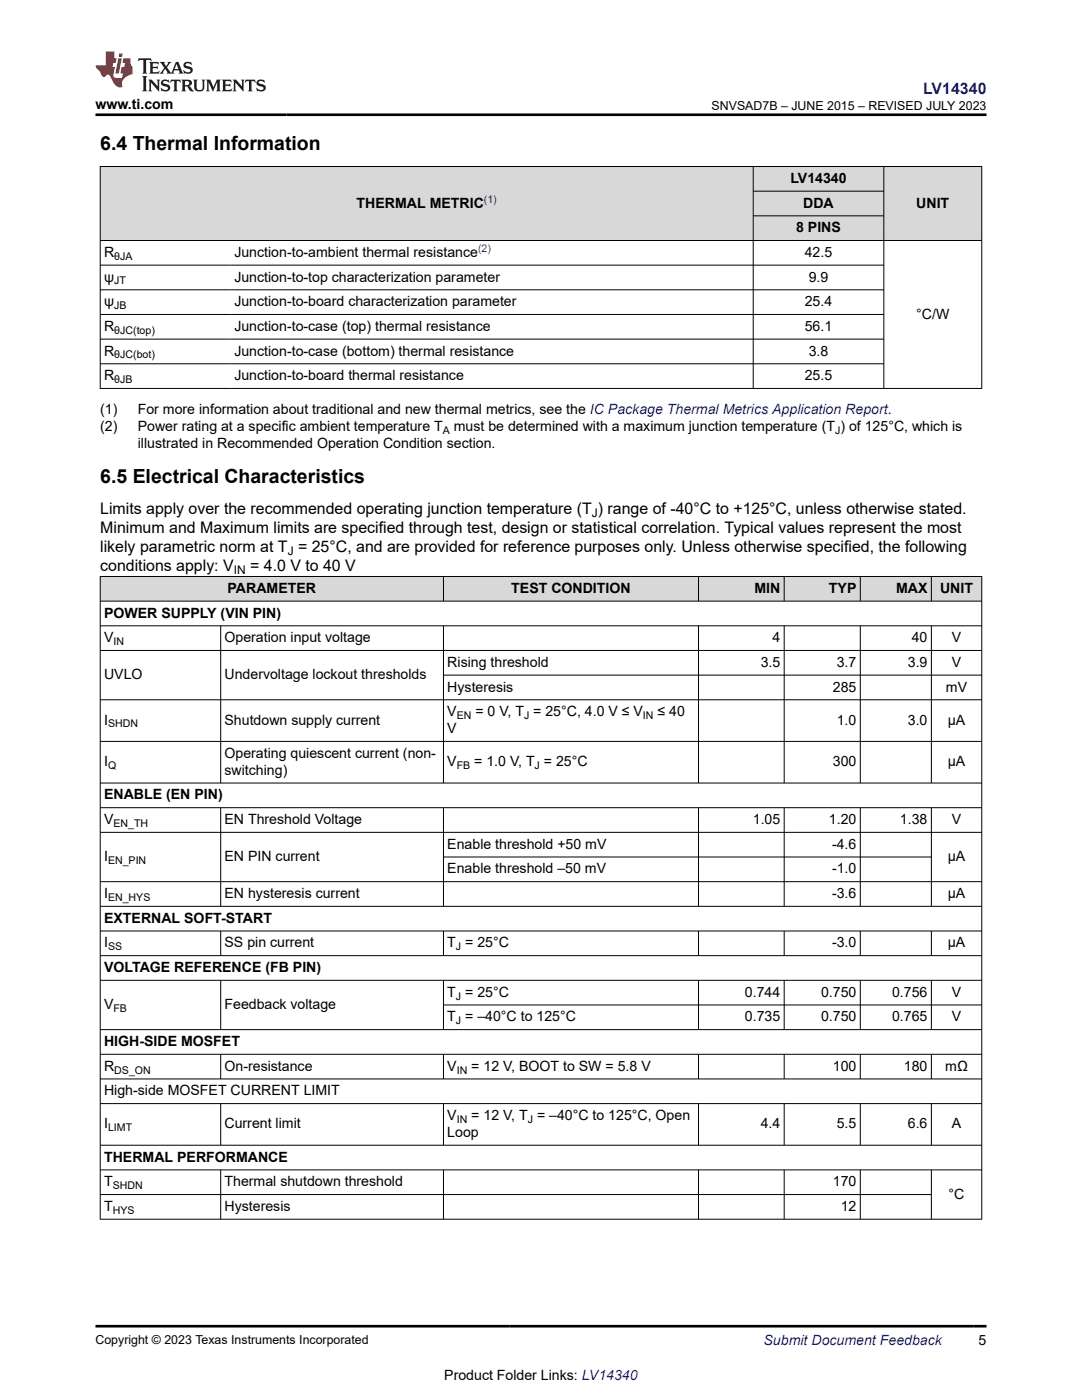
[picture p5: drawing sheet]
<svg xmlns="http://www.w3.org/2000/svg" width="216mm" height="279mm" viewBox="0 0 216 279" stroke-linecap="round" stroke-linejoin="round" font-family="sans-serif">
<defs><g id="words">
<g font-size="3.9">
<text x="20" y="29.9">6.4 Thermal Information</text>
<text x="20" y="96.4">6.5 Electrical Characteristics</text>
</g>
<text font-size="3.2" fill="#00f" x="184.2" y="18.7">LV14340</text>
<g font-size="3.2">
<text x="20" y="102.6">Limits apply over the recommended operating junction temperature (T ) range of -40°C to +125°C, unless otherwise stated.</text>
<text x="20" y="106.4">Minimum and Maximum limits are specified through test, design or statistical correlation. Typical values represent the most</text>
<text x="20" y="114">conditions apply: V</text>
<text x="20" y="110.2">likely parametric norm at T = 25°C, and are provided for reference purposes only. Unless otherwise specified, the following</text>
<text x="49.9" y="114">= 4.0 V to 40 V</text>
</g>
<g font-size="2.8">
<text x="19" y="21.8">www.ti.com</text>
<text x="71.2" y="41.4">THERMAL METRIC</text>
<text x="157.7" y="36.5">LV14340</text>
<text x="160.3" y="41.4">DDA</text>
<text x="182.8" y="41.4">UNIT</text>
<text x="158.9" y="46.3">8 PINS</text>
<text x="20.8" y="51.3">R</text>
<text x="46.8" y="51.3">Junction-to-ambient thermal resistance</text>
<text x="160.6" y="51.3">42.5</text>
<text x="20.8" y="56.2">ψ</text>
<text x="46.8" y="56.2">Junction-to-top characterization parameter</text>
<text x="161.4" y="56.2">9.9</text>
<text x="20.8" y="61.1">ψ</text>
<text x="46.8" y="61.1">Junction-to-board characterization parameter</text>
<text x="160.6" y="61.1">25.4</text>
<text x="182.8" y="63.6">°C/W</text>
<text x="20.8" y="66">R</text>
<text x="20.8" y="71">R</text>
<text x="46.8" y="66">Junction-to-case (top) thermal resistance</text>
<text x="46.8" y="71">Junction-to-case (bottom) thermal resistance</text>
<text x="160.6" y="66">56.1</text>
<text x="161.4" y="71">3.8</text>
<text x="20.8" y="75.9">R</text>
<text x="46.8" y="75.9">Junction-to-board thermal resistance</text>
<text x="160.6" y="75.9">25.5</text>
<text x="20" y="82.7">(1)</text>
<text x="27.5" y="82.7">For more information about traditional and new thermal metrics, see the IC Package Thermal Metrics Application Report.</text>
<text x="20" y="86.1">(2)</text>
<text x="27.5" y="86.1">Power rating at a specific ambient temperature T</text>
<text x="27.5" y="89.4">illustrated in Recommended Operation Condition section.</text>
<text x="90.6" y="86.1">must be determined with a maximum junction temperature (T ) of 125°C, which is</text>
<text x="45.4" y="118.3">PARAMETER</text>
<text x="102" y="118.3">TEST CONDITION</text>
<text x="150.5" y="118.3">MIN</text>
<text x="165.4" y="118.3">TYP</text>
<text x="178.8" y="118.3">MAX</text>
<text x="187.6" y="118.3">UNIT</text>
<text x="20.8" y="123.2">POWER SUPPLY (VIN PIN)</text>
<text x="20.8" y="128.2">V</text>
<text x="44.8" y="128.2">Operation input voltage</text>
<text x="154.1" y="128.2">4</text>
<text x="181.9" y="128.2">40</text>
<text x="189.9" y="128.2">V</text>
<text x="20.8" y="135.5">UVLO</text>
<text x="44.8" y="135.5">Undervoltage lockout thresholds</text>
<text x="89.3" y="133.1">Rising threshold</text>
<text x="151.8" y="133.1">3.5</text>
<text x="167" y="133.1">3.7</text>
<text x="181.2" y="133.1">3.9</text>
<text x="189.9" y="133.1">V</text>
<text x="89.3" y="138">Hysteresis</text>
<text x="89.3" y="142.9">V</text>
<text x="94.9" y="142.9">= 0 V, T = 25°C, 4.0 V ≤ V</text>
<text x="131.2" y="142.9">≤ 40</text>
<text x="166.2" y="138">285</text>
<text x="188.8" y="138">mV</text>
<text x="20.8" y="144.6">I</text>
<text x="44.8" y="144.6">Shutdown supply current</text>
<text x="89.3" y="146.3">V</text>
<text x="167" y="144.6">1.0</text>
<text x="181.2" y="144.6">3.0</text>
<text x="189.1" y="144.6">μA</text>
<text x="20.8" y="152.9">I</text>
<text x="44.8" y="151.2">Operating quiescent current (non-</text>
<text x="44.8" y="154.6">switching)</text>
<text x="89.3" y="152.9">V</text>
<text x="94.6" y="152.9">= 1.0 V, T = 25°C</text>
<text x="166.2" y="152.9">300</text>
<text x="189.1" y="152.9">μA</text>
<text x="20.8" y="159.5">ENABLE (EN PIN)</text>
<text x="20.8" y="164.5">V</text>
<text x="44.8" y="164.5">EN Threshold Voltage</text>
<text x="150.2" y="164.5">1.05</text>
<text x="165.4" y="164.5">1.20</text>
<text x="179.6" y="164.5">1.38</text>
<text x="189.9" y="164.5">V</text>
<text x="20.8" y="171.8">I</text>
<text x="44.8" y="171.8">EN PIN current</text>
<text x="89.3" y="169.4">Enable threshold +50 mV</text>
<text x="166" y="169.4">-4.6</text>
<text x="189.1" y="171.8">μA</text>
<text x="20.8" y="179.2">I</text>
<text x="44.8" y="179.2">EN hysteresis current</text>
<text x="89.3" y="174.3">Enable threshold –50 mV</text>
<text x="166" y="174.3">-1.0</text>
<text x="166" y="179.2">-3.6</text>
<text x="189.1" y="179.2">μA</text>
<text x="20.8" y="184.2">EXTERNAL SOFT-START</text>
<text x="20.8" y="189.1">I</text>
<text x="44.8" y="189.1">SS pin current</text>
<text x="89.3" y="189.1">T = 25°C</text>
<text x="166" y="189.1">-3.0</text>
<text x="189.1" y="189.1">μA</text>
<text x="20.8" y="194">VOLTAGE REFERENCE (FB PIN)</text>
<text x="20.8" y="201.4">V</text>
<text x="44.8" y="201.4">Feedback voltage</text>
<text x="89.3" y="198.9">T = 25°C</text>
<text x="89.3" y="203.8">T = –40°C to 125°C</text>
<text x="148.6" y="198.9">0.744</text>
<text x="148.6" y="203.8">0.735</text>
<text x="163.8" y="198.9">0.750</text>
<text x="163.8" y="203.8">0.750</text>
<text x="178" y="198.9">0.756</text>
<text x="178" y="203.8">0.765</text>
<text x="189.9" y="198.9">V</text>
<text x="189.9" y="203.8">V</text>
<text x="20.8" y="208.8">HIGH-SIDE MOSFET</text>
<text x="20.8" y="213.7">R</text>
<text x="44.8" y="213.7">On-resistance</text>
<text x="89.3" y="213.7">V</text>
<text x="94" y="213.7">= 12 V, BOOT to SW = 5.8 V</text>
<text x="166.2" y="213.7">100</text>
<text x="180.4" y="213.7">180</text>
<text x="188.6" y="213.7">mΩ</text>
<text x="20.8" y="218.6">High-side MOSFET CURRENT LIMIT</text>
<text x="20.8" y="225.2">I</text>
<text x="44.8" y="225.2">Current limit</text>
<text x="89.3" y="223.5">V</text>
<text x="89.3" y="226.9">Loop</text>
<text x="94" y="223.5">= 12 V, T = –40°C to 125°C, Open</text>
<text x="151.8" y="225.2">4.4</text>
<text x="167" y="225.2">5.5</text>
<text x="181.2" y="225.2">6.6</text>
<text x="189.9" y="225.2">A</text>
<text x="20.8" y="231.8">THERMAL PERFORMANCE</text>
<text x="20.8" y="236.8">T</text>
<text x="44.8" y="236.8">Thermal shutdown threshold</text>
<text x="166.2" y="236.8">170</text>
<text x="189.3" y="239.2">°C</text>
<text x="20.8" y="241.7">T</text>
<text x="44.8" y="241.7">Hysteresis</text>
<text x="167.8" y="241.7">12</text>
<text x="195.3" y="268.5">5</text>
<text x="88.7" y="275.3">Product Folder Links: LV14340</text>
</g>
<text font-size="2.8" fill="#00f" x="152.4" y="268.5">Submit Document Feedback</text>
<g font-size="2.5">
<text x="142" y="21.9">SNVSAD7B – JUNE 2015 – REVISED JULY 2023</text>
<text x="19" y="268.2">Copyright © 2023 Texas Instruments Incorporated</text>
</g>
<g font-size="2.4">
<text x="118.1" y="103.2">J</text>
<text x="57.4" y="110.8">J</text>
<text x="46.7" y="114.6">IN</text>
</g>
<g font-size="2.1" fill="#00f">
<text x="96.6" y="40.5">(1)</text>
<text x="95.4" y="50.3">(2)</text>
</g>
<g font-size="2.1">
<text x="22.8" y="51.8">θJA</text>
<text x="22.8" y="56.8">JT</text>
<text x="22.8" y="61.7">JB</text>
<text x="22.8" y="66.6">θJC(top)</text>
<text x="22.8" y="71.5">θJC(bot)</text>
<text x="22.8" y="76.4">θJB</text>
<text x="88.4" y="86.6">A</text>
<text x="166.6" y="86.6">J</text>
<text x="22.6" y="128.7">IN</text>
<text x="91.1" y="143.5">EN</text>
<text x="104.6" y="143.5">J</text>
<text x="128.3" y="143.5">IN</text>
<text x="21.6" y="145.2">SHDN</text>
<text x="21.6" y="153.5">Q</text>
<text x="91.1" y="153.5">FB</text>
<text x="106.7" y="153.5">J</text>
<text x="22.6" y="165">EN_TH</text>
<text x="21.6" y="172.4">EN_PIN</text>
<text x="21.6" y="179.8">EN_HYS</text>
<text x="21.6" y="189.6">SS</text>
<text x="91" y="189.6">J</text>
<text x="22.6" y="201.9">FB</text>
<text x="91" y="199.5">J</text>
<text x="91" y="204.4">J</text>
<text x="22.8" y="214.2">DS_ON</text>
<text x="91.1" y="214.2">IN</text>
<text x="21.6" y="225.8">LIMT</text>
<text x="91.1" y="224.1">IN</text>
<text x="105.3" y="224.1">J</text>
<text x="22.5" y="237.3">SHDN</text>
<text x="22.5" y="242.2">HYS</text>
</g>
</g></defs>
<g fill="#d8d8d8">
<path d="M20 33.2h175.9v5h-175.9z" fill-rule="evenodd"/>
<path d="M20.1 33.3h130.1v14.6h-130.1z" fill-rule="evenodd"/>
<path d="M150.4 33.3h25.9v4.8h-25.9z" fill-rule="evenodd"/>
<path d="M176.4 33.3h19.4v14.6h-19.4z" fill-rule="evenodd"/>
<path d="M150.4 38.2h25.9v4.8h-25.9z" fill-rule="evenodd"/>
<path d="M150.4 43.1h25.9v4.8h-25.9z" fill-rule="evenodd"/>
</g>
<g fill="none" stroke="#000" stroke-width=".2">
<path d="M19.9 33.2h176.1M20 33.2v44.4M150.3 33.2v44.4M150.3 38.2h26.1M176.4 33.2v44.4M195.9 33.2v44.4M19.9 48h176.1M19.9 52.9h156.5M19.9 57.8h156.5M150.3 43.1h26.1M19.9 62.8h156.5M19.9 67.7h156.5"/>
<path d="M19.9 72.6h156.5M196 77.5h-176.1"/>
</g>
<g fill="#d8d8d8">
<path d="M20 115h175.9v5h-175.9z" fill-rule="evenodd"/>
<path d="M20.1 115.1h68.3v4.8h-68.3z" fill-rule="evenodd"/>
<path d="M88.6 115.1h50.7v4.8h-50.7z" fill-rule="evenodd"/>
<path d="M139.4 115.1h17v4.8h-17z" fill-rule="evenodd"/>
<path d="M156.5 115.1h15.1v4.8h-15.1z" fill-rule="evenodd"/>
<path d="M171.7 115.1h14.1v4.8h-14.1z" fill-rule="evenodd"/>
<path d="M185.9 115.1h9.9v4.8h-9.9z" fill-rule="evenodd"/>
</g>
<g fill="none" stroke="#000" stroke-width=".2">
<path d="M19.9 115h176.1M19.9 120h176.1M20 115v128.4M88.5 115v5M139.4 115v5M156.5 115v5M171.7 115v5M185.8 115v5M195.9 115v128.4M19.9 124.9h176.1M19.9 129.8h176.1M44 124.9v31.4"/>
<path d="M88.5 124.9v31.4M88.5 134.7h107.5M139.4 124.9v31.4M156.5 124.9v31.4M171.7 124.9v31.4M185.8 124.9v31.4M196 139.7h-176.1M19.9 148h176.1M19.9 156.3h176.1M19.9 161.2h176.1M19.9 166.1h176.1M19.9 176h176.1"/>
<path d="M44 161.2v19.7M88.5 161.2v19.7M88.5 171h97.4M139.4 161.2v19.7M156.5 161.2v19.7M171.7 161.2v19.7M185.8 161.2v19.7M19.9 180.9h176.1M19.9 185.8h176.1M19.9 190.7h176.1M19.9 195.6h176.1M44 185.8v5"/>
<path d="M44 195.6v9.9M88.5 185.8v5M88.5 195.6v9.9M139.4 185.8v5M139.4 195.6v9.9M156.5 185.8v5M156.5 195.6v9.9M171.7 185.8v5M171.7 195.6v9.9M185.8 185.8v5M185.8 195.6v9.9M19.9 210.4h176.1"/>
<path d="M19.9 215.3h176.1M44 210.4v5M88.5 210.4v5M88.5 200.6h107.5M139.4 210.4v5M156.5 210.4v5M171.7 210.4v5M185.8 210.4v5M196 205.5h-176.1M19.9 220.2h176.1M19.9 228.6h176.1M19.9 233.5h176.1"/>
<path d="M19.9 238.4h166M44 220.2v8.4M44 233.5v9.9M88.5 220.2v8.4M88.5 233.5v9.9M139.4 220.2v8.4M139.4 233.5v9.9M156.5 220.2v8.4M156.5 233.5v9.9M171.7 220.2v8.4M171.7 233.5v9.9M185.8 220.2v8.4"/>
<path d="M185.8 233.5v9.9M19.9 243.3h176.1"/>
</g>
<path d="M27.7 11.6l-.2 .6 .5-.2h.6v.1v2.2l-.2 .4h1l-.2-.4v-2.2v-.1h.5l.5 .2-.1-.6zM29.8 12.4l.2 .3v1.6l-.2 .4h1.9l.1-.6a1.08 1.08 0 0 1-1.3 .2v-.7h.6l.4 .2v-.7l-.4 .2h-.6v-.5l.2-.2a1 1 0 0 1 1 .3l-.1-.5zM31.8 12.4l1 1.1-1 1.2h.9l-.2-.2 .4-.8 .5 .8-.2 .2h1.6l-.2-.2 .1-.5h1l.1 .5-.1 .2h.9l-.2-.4-.8-1.9h-.5l-1 2.1-.8-1.1 .9-1h-.8l.2 .2-.5 .6-.3-.6 .1-.2zM35.2 12.8l.4 1h-.8zM36.8 12.5a.65 .65 0 0 0-.2 .7 .65 .65 0 0 0 .6 .5l.7 .1 .1 .3a.79 .79 0 0 1-.7 .4 .79 .79 0 0 1-.7-.5l.1 .7 .2-.1a.93 .93 0 0 0 1.1 0 .93 .93 0 0 0 .4-.9 1.46 1.46 0 0 0-1.2-.6l-.1-.3a1.09 1.09 0 0 1 1.2 .2l-.2-.6-.1 .1-.6-.2zM28.4 15.2l.2 .4v2.2l-.2 .4h1l-.2-.4v-2.2l.2-.4zM29.6 15.9l.2 .4v1.5l-.2 .4h.8l-.3-.4v-1.3l1.7 1.8v-2l.2-.4h-.8l.2 .2 .1 1.1-1.2-1.3zM32.3 16a.65 .65 0 0 0-.2 .8 .65 .65 0 0 0 .7 .4l.6 .2 .1 .2a.79 .79 0 0 1-.7 .4 .79 .79 0 0 1-.7-.5l.1 .7 .2-.1a.93 .93 0 0 0 1.1 .1 .93 .93 0 0 0 .4-1 1.46 1.46 0 0 0-1.2-.5l-.1-.4a1.09 1.09 0 0 1 1.2 .2l-.2-.6-.1 .1-.6-.1zM34.1 15.9l-.1 .6a.63 .63 0 0 1 .7-.3l.1 1.6-.3 .4h1l-.2-.4v-1.6a.66 .66 0 0 1 .8 .3l-.1-.6zM36.2 15.9l.2 .4v1.5l-.2 .4h.9l-.2-.2v-.7h.5l.1 .2a.79 .79 0 0 0 1.2 .6l-1-.9a.61 .61 0 0 0 .6-.6 .61 .61 0 0 0-.5-.7zM36.9 16.2h.2a.47 .47 0 0 1 .5 .1 .47 .47 0 0 1 .1 .5l-.2 .1-.6 .1zM38.5 15.9l.2 .2a2.27 2.27 0 0 0 .4 2 1.04 1.04 0 0 0 1.7-.7v-1.3l.2-.2h-.8l.2 .4v1.1a.6 .6 0 0 1-.6 .6 .6 .6 0 0 1-.6-.6v-1.1l.3-.4zM41.1 15.9l.2 .4v1.5l-.2 .4h.7l-.2-.4v-1.4l.9 1.9 .8-1.9v1.4l-.2 .4h1l-.3-.4v-1.5l.3-.4h-.8l-.7 1.5-.7-1.5zM44.3 15.9l.2 .4v1.5l-.2 .4h1.9l.1-.6a1.09 1.09 0 0 1-1.3 .2v-.7h.6l.4 .2v-.6l-.4 .2h-.6v-.6l.2-.1a1.01 1.01 0 0 1 1 .3l-.1-.6zM46.4 15.9l.3 .4v1.5l-.3 .4h.8l-.2-.4v-1.3l1.6 1.8v-2l.2-.4h-.7l.2 .2v1.1l-1.2-1.3zM49 15.9l-.1 .6a.63 .63 0 0 1 .8-.3v1.6l-.3 .4h1l-.2-.4v-1.6a.66 .66 0 0 1 .8 .3l-.1-.6zM51.4 16a.65 .65 0 0 0-.2 .8 .65 .65 0 0 0 .6 .4l.6 .2 .2 .2a.79 .79 0 0 1-.8 .4 .79 .79 0 0 1-.6-.5l.1 .7 .2-.1a.93 .93 0 0 0 1 .1 .93 .93 0 0 0 .5-1 1.46 1.46 0 0 0-1.3-.5l-.1-.4a1.09 1.09 0 0 1 1.3 .2l-.2-.6-.2 .1-.5-.1z" fill="#231f20"/>
<path d="M21.1 10.3v2.7h-2.1l.1 .4 .9 1a.95 .95 0 0 0 .9 .9 .59 .59 0 0 1 .6-.4 .59 .59 0 0 1 .5 .3l.4 .8a1.59 1.59 0 0 0 2.1 1.4 1.61 1.61 0 0 1 1-2.3l1-.3-.1-1.5a1.59 1.59 0 0 1-.4-1.7h-1.4l-.2 .9h.5l-.1 .9h-.5l-.2 .9v.3l.4 .1-.2 .9h-.6a.73 .73 0 0 1-1.1-.7l.3-1.5h-.5l.2-.9h.5l.2-.9h-.5v-1.3zM23.6 11.6l-.6 3.1h.7l.6-3.1zM23.8 10.7l-.1 .6h.7l.1-.6z" fill="#ed1c24"/>
<path d="M19 22.9h177.8M19 264.7h177.8" fill="none" stroke="#000" stroke-width=".53"/>
<use href="#words"/>
</svg>
